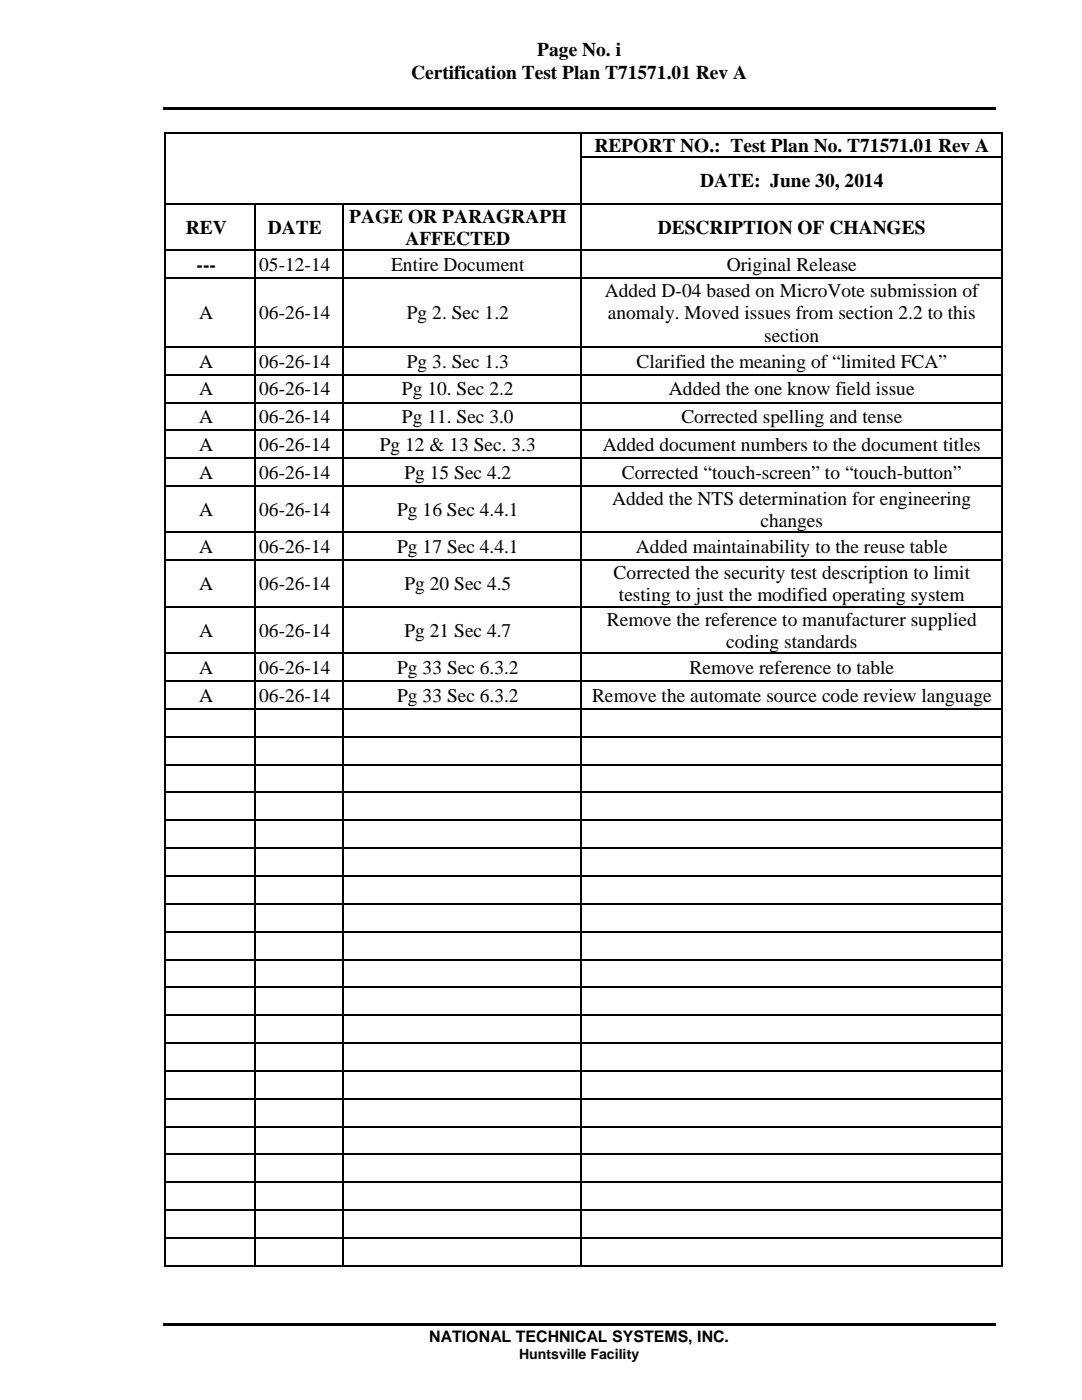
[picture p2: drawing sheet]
<svg xmlns="http://www.w3.org/2000/svg" width="216mm" height="279mm" viewBox="0 0 216 279" stroke-linecap="round" stroke-linejoin="round" font-family="sans-serif">
<defs><g id="words">
<g font-size="3.9">
<text x="107.2" y="11.2">Page No. i</text>
<text x="82" y="15.7">Certification Test Plan T71571.01 Rev A</text>
<text x="118.6" y="30.3">REPORT NO.: Test Plan No. T71571.01 Rev A</text>
<text x="139.7" y="37.4">DATE: June 30, 2014</text>
<text x="37.1" y="46.7">REV</text>
<text x="53.4" y="46.7">DATE</text>
<text x="69.7" y="44.4">PAGE OR PARAGRAPH</text>
<text x="131.3" y="46.7">DESCRIPTION OF CHANGES</text>
<text x="80.9" y="48.9">AFFECTED</text>
<text x="39.2" y="54.1">---</text>
<text x="51.7" y="54">05-12-14</text>
<text x="78" y="54">Entire Document</text>
<text x="120.7" y="59.2">Added D-04 based on MicroVote submission of</text>
<text x="145" y="54">Original Release</text>
<text x="39.8" y="63.7">A</text>
<text x="51.7" y="63.7">06-26-14</text>
<text x="81.2" y="63.7">Pg 2. Sec 1.2</text>
<text x="121.3" y="63.7">anomaly. Moved issues from section 2.2 to this</text>
<text x="152.5" y="68.2">section</text>
<text x="39.8" y="73.3">A</text>
<text x="51.7" y="73.3">06-26-14</text>
<text x="81.2" y="73.3">Pg 3. Sec 1.3</text>
<text x="127" y="73.3">Clarified the meaning of “limited FCA”</text>
<text x="39.8" y="78.9">A</text>
<text x="51.7" y="78.9">06-26-14</text>
<text x="80.2" y="78.9">Pg 10. Sec 2.2</text>
<text x="133.5" y="78.9">Added the one know field issue</text>
<text x="39.8" y="84.5">A</text>
<text x="51.7" y="84.5">06-26-14</text>
<text x="80.2" y="84.5">Pg 11. Sec 3.0</text>
<text x="136" y="84.5">Corrected spelling and tense</text>
<text x="39.8" y="90">A</text>
<text x="39.8" y="95.6">A</text>
<text x="51.7" y="90">06-26-14</text>
<text x="51.7" y="95.6">06-26-14</text>
<text x="75.8" y="90">Pg 12 &amp; 13 Sec. 3.3</text>
<text x="80.7" y="95.6">Pg 15 Sec 4.2</text>
<text x="120.3" y="90">Added document numbers to the document titles</text>
<text x="124.1" y="95.6">Corrected “touch-screen” to “touch-button”</text>
<text x="122.2" y="100.8">Added the NTS determination for engineering</text>
<text x="39.8" y="103">A</text>
<text x="51.7" y="103">06-26-14</text>
<text x="79.2" y="103">Pg 16 Sec 4.4.1</text>
<text x="151.7" y="105.2">changes</text>
<text x="39.8" y="110.4">A</text>
<text x="51.7" y="110.4">06-26-14</text>
<text x="79.2" y="110.4">Pg 17 Sec 4.4.1</text>
<text x="126.9" y="110.4">Added maintainability to the reuse table</text>
<text x="39.8" y="117.8">A</text>
<text x="51.7" y="117.8">06-26-14</text>
<text x="80.7" y="117.8">Pg 20 Sec 4.5</text>
<text x="122.4" y="115.6">Corrected the security test description to limit</text>
<text x="121.1" y="124.9">Remove the reference to manufacturer supplied</text>
<text x="123.5" y="120">testing to just the modified operating system</text>
<text x="39.8" y="127.1">A</text>
<text x="51.7" y="127.1">06-26-14</text>
<text x="80.7" y="127.1">Pg 21 Sec 4.7</text>
<text x="144.9" y="129.3">coding standards</text>
<text x="39.8" y="134.5">A</text>
<text x="51.7" y="134.5">06-26-14</text>
<text x="79.2" y="134.5">Pg 33 Sec 6.3.2</text>
<text x="137.6" y="134.5">Remove reference to table</text>
<text x="39.8" y="140.1">A</text>
<text x="51.7" y="140.1">06-26-14</text>
<text x="79.2" y="140.1">Pg 33 Sec 6.3.2</text>
<text x="118.1" y="140.1">Remove the automate source code review language</text>
</g>
<text font-size="3.2" x="85.7" y="267.8">NATIONAL TECHNICAL SYSTEMS, INC.</text>
<text font-size="2.8" x="103.6" y="271.1">Huntsville Facility</text>
</g></defs>
<g fill="#000">
<path d="M32.5 21.4h166.1v.5h-166.1z" fill-rule="evenodd"/>
<path d="M32.5 264h166.1v.5h-166.1z" fill-rule="evenodd"/>
</g>
<g fill="#000">
<path d="M32.9 26.4h.3v.3h-.3zM32.9 31.2h.3v.3h-.3zM115.8 26.7h.3zM115.8 26.4h.3v.3h-.3zM115.8 31.2h.3v.3h-.3zM199.9 26.4h.3v.3h-.3zM199.9 31.2h.3v.3h-.3zM32.9 40.5h.3v.3h-.3zM32.9 49.7h.3v.4h-.3zM32.9 55.3h.3v.3h-.3zM50.7 40.8h.4zM50.7 40.5h.4v.3h-.4z"/>
<path d="M50.7 49.7h.4v.4h-.4zM50.7 55.3h.4v.3h-.4zM68.2 40.8h.3zM68.2 40.5h.3v.3h-.3zM68.2 49.7h.3v.4h-.3zM68.2 55.3h.3v.3h-.3zM115.8 40.5h.3v.3h-.3zM115.8 49.7h.3v.4h-.3zM115.8 55.3h.3v.3h-.3zM199.9 40.5h.3v.3h-.3zM199.9 49.7h.3v.4h-.3zM199.9 55.3h.3v.3h-.3z"/>
<path d="M32.9 69h.3v.4h-.3zM32.9 74.6h.3v.4h-.3zM50.7 69h.4v.4h-.4zM50.7 74.6h.4v.4h-.4zM68.2 69h.3v.4h-.3zM68.2 74.6h.3v.4h-.3zM115.8 69h.3v.4h-.3zM115.8 74.6h.3v.4h-.3zM199.9 69h.3v.4h-.3zM199.9 74.6h.3v.4h-.3zM32.9 80.2h.3v.3h-.3zM32.9 85.7h.3v.4h-.3z"/>
<path d="M32.9 91.3h.3v.3h-.3zM32.9 96.8h.3v.4h-.3zM50.7 80.2h.4v.3h-.4zM50.7 85.7h.4v.4h-.4zM50.7 91.3h.4v.3h-.4zM50.7 96.8h.4v.4h-.4zM68.2 80.2h.3v.3h-.3zM68.2 85.7h.3v.4h-.3zM68.2 91.3h.3v.3h-.3zM68.2 96.8h.3v.4h-.3zM115.8 80.2h.3v.3h-.3zM115.8 85.7h.3v.4h-.3z"/>
<path d="M115.8 91.3h.3v.3h-.3zM115.8 96.8h.3v.4h-.3zM199.9 80.2h.3v.3h-.3zM199.9 85.7h.3v.4h-.3zM199.9 91.3h.3v.3h-.3zM199.9 96.8h.3v.4h-.3zM32.9 106.1h.3v.3h-.3zM32.9 111.7h.3v.3h-.3zM50.7 106.1h.4v.3h-.4zM50.7 111.7h.4v.3h-.4zM68.2 106.1h.3v.3h-.3zM68.2 111.7h.3v.3h-.3z"/>
<path d="M115.8 106.1h.3v.3h-.3zM115.8 111.7h.3v.3h-.3zM199.9 106.1h.3v.3h-.3zM199.9 111.7h.3v.3h-.3zM32.9 120.9h.3v.4h-.3zM32.9 130.2h.3v.4h-.3zM32.9 135.8h.3v.3h-.3zM50.7 120.9h.4v.4h-.4zM50.7 130.2h.4v.4h-.4zM50.7 135.8h.4v.3h-.4zM68.2 120.9h.3v.4h-.3zM68.2 130.2h.3v.4h-.3z"/>
<path d="M68.2 135.8h.3v.3h-.3zM115.8 120.9h.3v.4h-.3zM115.8 130.2h.3v.4h-.3zM115.8 135.8h.3v.3h-.3zM199.9 120.9h.3v.4h-.3zM199.9 130.2h.3v.4h-.3zM199.9 135.8h.3v.3h-.3zM32.9 141.3h.3v.4h-.3zM32.9 146.9h.3v.3h-.3zM32.9 152.4h.3v.4h-.3zM32.9 158h.3v.3h-.3zM50.7 141.3h.4v.4h-.4z"/>
<path d="M50.7 146.9h.4v.3h-.4zM50.7 152.4h.4v.4h-.4zM50.7 158h.4v.3h-.4zM68.2 141.3h.3v.4h-.3zM68.2 146.9h.3v.3h-.3zM68.2 152.4h.3v.4h-.3zM68.2 158h.3v.3h-.3zM115.8 141.3h.3v.4h-.3zM115.8 146.9h.3v.3h-.3zM115.8 152.4h.3v.4h-.3zM115.8 158h.3v.3h-.3zM199.9 141.3h.3v.4h-.3z"/>
<path d="M199.9 146.9h.3v.3h-.3zM199.9 152.4h.3v.4h-.3zM199.9 158h.3v.3h-.3zM32.9 163.5h.3v.4h-.3zM32.9 169.1h.3v.4h-.3zM32.9 174.6h.3v.4h-.3zM50.7 163.5h.4v.4h-.4zM50.7 169.1h.4v.4h-.4zM50.7 174.6h.4v.4h-.4zM68.2 163.5h.3v.4h-.3zM68.2 169.1h.3v.4h-.3zM68.2 174.6h.3v.4h-.3z"/>
<path d="M115.8 163.5h.3v.4h-.3zM115.8 169.1h.3v.4h-.3zM115.8 174.6h.3v.4h-.3zM199.9 163.5h.3v.4h-.3zM199.9 169.1h.3v.4h-.3zM199.9 174.6h.3v.4h-.3zM32.9 180.2h.3v.4h-.3zM32.9 185.8h.3v.3h-.3zM32.9 191.3h.3v.4h-.3zM32.9 196.9h.3v.3h-.3zM50.7 180.2h.4v.4h-.4zM50.7 185.8h.4v.3h-.4z"/>
<path d="M50.7 191.3h.4v.4h-.4zM50.7 196.9h.4v.3h-.4zM68.2 180.2h.3v.4h-.3zM68.2 185.8h.3v.3h-.3zM68.2 191.3h.3v.4h-.3zM68.2 196.9h.3v.3h-.3zM115.8 180.2h.3v.4h-.3zM115.8 185.8h.3v.3h-.3zM115.8 191.3h.3v.4h-.3zM115.8 196.9h.3v.3h-.3zM199.9 180.2h.3v.4h-.3zM199.9 185.8h.3v.3h-.3z"/>
<path d="M199.9 191.3h.3v.4h-.3zM199.9 196.9h.3v.3h-.3zM32.9 202.4h.3v.4h-.3zM32.9 208h.3v.3h-.3zM32.9 213.6h.3v.3h-.3zM32.9 219.1h.3v.4h-.3zM50.7 202.4h.4v.4h-.4zM50.7 208h.4v.3h-.4zM50.7 213.6h.4v.3h-.4zM50.7 219.1h.4v.4h-.4zM68.2 202.4h.3v.4h-.3zM68.2 208h.3v.3h-.3z"/>
<path d="M68.2 213.6h.3v.3h-.3zM68.2 219.1h.3v.4h-.3zM115.8 202.4h.3v.4h-.3zM115.8 208h.3v.3h-.3zM115.8 213.6h.3v.3h-.3zM115.8 219.1h.3v.4h-.3zM199.9 202.4h.3v.4h-.3zM199.9 208h.3v.3h-.3zM199.9 213.6h.3v.3h-.3zM199.9 219.1h.3v.4h-.3zM32.9 224.7h.3v.3h-.3zM32.9 230.2h.3v.4h-.3z"/>
<path d="M32.9 235.8h.3v.3h-.3zM50.7 224.7h.4v.3h-.4zM50.7 230.2h.4v.4h-.4zM50.7 235.8h.4v.3h-.4zM68.2 224.7h.3v.3h-.3zM68.2 230.2h.3v.4h-.3zM68.2 235.8h.3v.3h-.3zM115.8 224.7h.3v.3h-.3zM115.8 230.2h.3v.4h-.3zM115.8 235.8h.3v.3h-.3zM199.9 224.7h.3v.3h-.3zM199.9 230.2h.3v.4h-.3z"/>
<path d="M199.9 235.8h.3v.3h-.3zM32.9 241.3h.3v.4h-.3zM32.9 246.9h.3v.3h-.3zM32.9 252.5h.3v.3h-.3zM50.7 241.3h.4v.4h-.4zM50.7 246.9h.4v.3h-.4zM50.7 252.5h.4v.3h-.4zM68.2 241.3h.3v.4h-.3zM68.2 246.9h.3v.3h-.3zM68.2 252.5h.3v.3h-.3zM115.8 241.3h.3v.4h-.3zM115.8 246.9h.3v.3h-.3z"/>
<path d="M115.8 252.5h.3v.3h-.3zM199.9 241.3h.3v.4h-.3zM199.9 246.9h.3v.3h-.3zM199.9 252.5h.3v.3h-.3z"/>
</g>
<g fill="none" stroke="#000" stroke-width=".34">
<path d="M33 26.7v4.5M33 31.5v9M33.2 26.5h82.6M116 26.7v4.5M116 31.5v9M116.1 26.5h83.8M116.1 31.3h83.8M200 26.7v4.5M200 31.5v9M33 40.8v8.9M33 50.1v5.2M33 55.6v13.4"/>
<path d="M33.2 40.6h17.5M33.2 49.9h17.5M33.2 55.5h17.5M50.9 40.8v8.9M50.9 50.1v5.2M50.9 55.6v13.4M51.1 40.6h17.1M51.1 49.9h17.1M51.1 55.5h17.1M68.3 40.8v8.9M68.3 50.1v5.2M68.3 55.6v13.4"/>
<path d="M68.5 40.6h47.3M68.5 49.9h47.3M68.5 55.5h47.3M116 40.8v8.9M116 50.1v5.2M116 55.6v13.4M116.1 40.6h83.8M116.1 49.9h83.8M116.1 55.5h83.8M200 40.8v8.9M200 50.1v5.2M200 55.6v13.4"/>
<path d="M33 69.4v5.2M33 75v5.2M33.2 69.2h17.5M33.2 74.8h17.5M50.9 69.4v5.2M50.9 75v5.2M51.1 69.2h17.1M51.1 74.8h17.1M68.3 69.4v5.2M68.3 75v5.2M68.5 69.2h47.3M68.5 74.8h47.3"/>
<path d="M116 69.4v5.2M116 75v5.2M116.1 69.2h83.8M116.1 74.8h83.8M200 69.4v5.2M200 75v5.2M33 80.5v5.2M33 86.1v5.2M33 91.6v5.2M33 97.2v8.9M33.2 80.3h17.5M33.2 85.9h17.5"/>
<path d="M33.2 91.4h17.5M33.2 97h17.5M50.9 80.5v5.2M50.9 86.1v5.2M50.9 91.6v5.2M50.9 97.2v8.9M51.1 80.3h17.1M51.1 85.9h17.1M51.1 91.4h17.1M51.1 97h17.1M68.3 80.5v5.2M68.3 86.1v5.2"/>
<path d="M68.3 91.6v5.2M68.3 97.2v8.9M68.5 80.3h47.3M68.5 85.9h47.3M68.5 91.4h47.3M68.5 97h47.3M116 80.5v5.2M116 86.1v5.2M116 91.6v5.2M116 97.2v8.9M116.1 80.3h83.8M116.1 85.9h83.8"/>
<path d="M116.1 91.4h83.8M116.1 97h83.8M200 80.5v5.2M200 86.1v5.2M200 91.6v5.2M200 97.2v8.9M33 106.4v5.3M33 112v8.9M33.2 106.3h17.5M33.2 111.8h17.5M50.9 106.4v5.3M50.9 112v8.9"/>
<path d="M51.1 106.3h17.1M51.1 111.8h17.1M68.3 106.4v5.3M68.3 112v8.9M68.5 106.3h47.3M68.5 111.8h47.3M116 106.4v5.3M116 112v8.9M116.1 106.3h83.8M116.1 111.8h83.8M200 106.4v5.3M200 112v8.9"/>
<path d="M33 121.3v8.9M33 130.6v5.2M33 136.1v5.2M33.2 121.1h17.5M33.2 130.4h17.5M33.2 135.9h17.5M50.9 121.3v8.9M50.9 130.6v5.2M50.9 136.1v5.2M51.1 121.1h17.1M51.1 130.4h17.1M51.1 135.9h17.1"/>
<path d="M68.3 121.3v8.9M68.3 130.6v5.2M68.3 136.1v5.2M68.5 121.1h47.3M68.5 130.4h47.3M68.5 135.9h47.3M116 121.3v8.9M116 130.6v5.2M116 136.1v5.2M116.1 121.1h83.8M116.1 130.4h83.8M116.1 135.9h83.8"/>
<path d="M200 121.3v8.9M200 130.6v5.2M200 136.1v5.2M33 141.7v5.2M33 147.2v5.2M33 152.8v5.2M33 158.3v5.2M33.2 141.5h17.5M33.2 147h17.5M33.2 152.6h17.5M33.2 158.2h17.5M50.9 141.7v5.2"/>
<path d="M50.9 147.2v5.2M50.9 152.8v5.2M50.9 158.3v5.2M51.1 141.5h17.1M51.1 147h17.1M51.1 152.6h17.1M51.1 158.2h17.1M68.3 141.7v5.2M68.3 147.2v5.2M68.3 152.8v5.2M68.3 158.3v5.2M68.5 141.5h47.3"/>
<path d="M68.5 147h47.3M68.5 152.6h47.3M68.5 158.2h47.3M116 141.7v5.2M116 147.2v5.2M116 152.8v5.2M116 158.3v5.2M116.1 141.5h83.8M116.1 147h83.8M116.1 152.6h83.8M116.1 158.2h83.8M200 141.7v5.2"/>
<path d="M200 147.2v5.2M200 152.8v5.2M200 158.3v5.2M33 163.9v5.2M33 169.5v5.1M33 175v5.2M33.2 163.7h17.5M33.2 169.3h17.5M33.2 174.8h17.5M50.9 163.9v5.2M50.9 169.5v5.1M50.9 175v5.2"/>
<path d="M51.1 163.7h17.1M51.1 169.3h17.1M51.1 174.8h17.1M68.3 163.9v5.2M68.3 169.5v5.1M68.3 175v5.2M68.5 163.7h47.3M68.5 169.3h47.3M68.5 174.8h47.3M116 163.9v5.2M116 169.5v5.1M116 175v5.2"/>
<path d="M116.1 163.7h83.8M116.1 169.3h83.8M116.1 174.8h83.8M200 163.9v5.2M200 169.5v5.1M200 175v5.2M33 180.6v5.2M33 186.1v5.2M33 191.7v5.2M33 197.2v5.2M33.2 180.4h17.5M33.2 185.9h17.5"/>
<path d="M33.2 191.5h17.5M33.2 197h17.5M50.9 180.6v5.2M50.9 186.1v5.2M50.9 191.7v5.2M50.9 197.2v5.2M51.1 180.4h17.1M51.1 185.9h17.1M51.1 191.5h17.1M51.1 197h17.1M68.3 180.6v5.2M68.3 186.1v5.2"/>
<path d="M68.3 191.7v5.2M68.3 197.2v5.2M68.5 180.4h47.3M68.5 185.9h47.3M68.5 191.5h47.3M68.5 197h47.3M116 180.6v5.2M116 186.1v5.2M116 191.7v5.2M116 197.2v5.2M116.1 180.4h83.8M116.1 185.9h83.8"/>
<path d="M116.1 191.5h83.8M116.1 197h83.8M200 180.6v5.2M200 186.1v5.2M200 191.7v5.2M200 197.2v5.2M33 202.8v5.2M33 208.3v5.3M33 213.9v5.2M33 219.5v5.2M33.2 202.6h17.5M33.2 208.2h17.5"/>
<path d="M33.2 213.7h17.5M33.2 219.3h17.5M50.9 202.8v5.2M50.9 208.3v5.3M50.9 213.9v5.2M50.9 219.5v5.2M51.1 202.6h17.1M51.1 208.2h17.1M51.1 213.7h17.1M51.1 219.3h17.1M68.3 202.8v5.2M68.3 208.3v5.3"/>
<path d="M68.3 213.9v5.2M68.3 219.5v5.2M68.5 202.6h47.3M68.5 208.2h47.3M68.5 213.7h47.3M68.5 219.3h47.3M116 202.8v5.2M116 208.3v5.3M116 213.9v5.2M116 219.5v5.2M116.1 202.6h83.8M116.1 208.2h83.8"/>
<path d="M116.1 213.7h83.8M116.1 219.3h83.8M200 202.8v5.2M200 208.3v5.3M200 213.9v5.2M200 219.5v5.2M33 225v5.2M33 230.6v5.2M33 236.1v5.2M33.2 224.8h17.5M33.2 230.4h17.5M33.2 235.9h17.5"/>
<path d="M50.9 225v5.2M50.9 230.6v5.2M50.9 236.1v5.2M51.1 224.8h17.1M51.1 230.4h17.1M51.1 235.9h17.1M68.3 225v5.2M68.3 230.6v5.2M68.3 236.1v5.2M68.5 224.8h47.3M68.5 230.4h47.3M68.5 235.9h47.3"/>
<path d="M116 225v5.2M116 230.6v5.2M116 236.1v5.2M116.1 224.8h83.8M116.1 230.4h83.8M116.1 235.9h83.8M200 225v5.2M200 230.6v5.2M200 236.1v5.2M33 241.7v5.2M33 247.2v5.3M33.2 241.5h17.5"/>
<path d="M33.2 247.1h17.5M33.2 252.6h17.5M50.9 241.7v5.2M50.9 247.2v5.3M51.1 241.5h17.1M51.1 247.1h17.1M51.1 252.6h17.1M68.3 241.7v5.2M68.3 247.2v5.3M68.5 241.5h47.3M68.5 247.1h47.3M68.5 252.6h47.3"/>
<path d="M116 241.7v5.2M116 247.2v5.3M116.1 241.5h83.8M116.1 247.1h83.8M116.1 252.6h83.8M200 241.7v5.2M200 247.2v5.3"/>
</g>
<use href="#words"/>
</svg>
